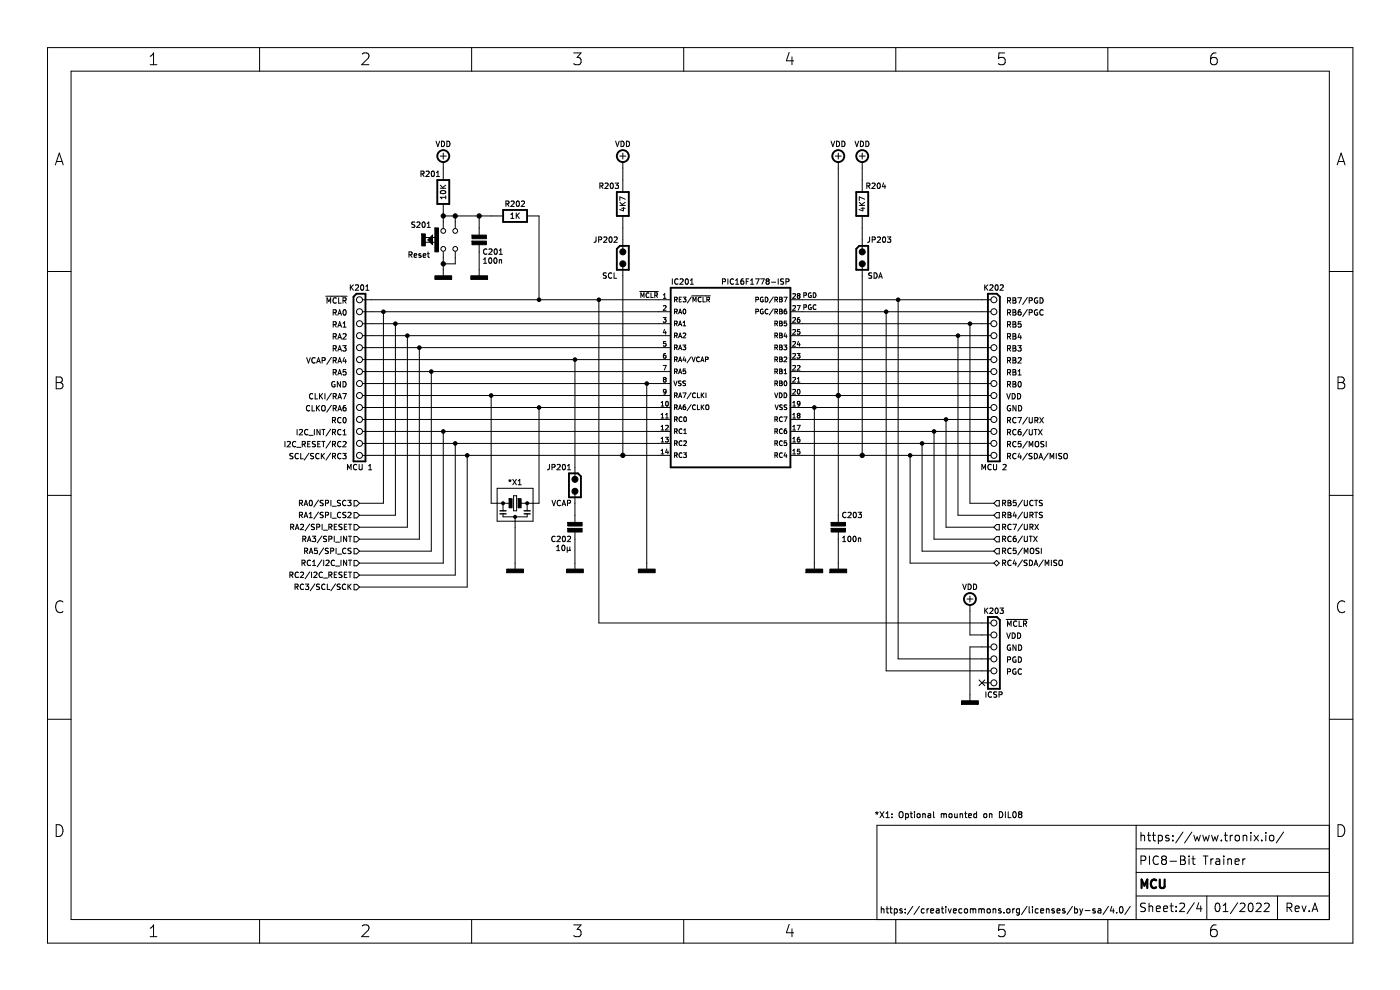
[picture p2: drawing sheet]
<svg xmlns="http://www.w3.org/2000/svg" width="297mm" height="210mm" viewBox="0 0 297 210" stroke-linecap="round" stroke-linejoin="round" font-family="sans-serif">
<path d="M.1 .1h296.9v209.9h-296.9z" fill-rule="evenodd" fill="#fff" stroke="#fff" stroke-width=".21"/>
<g fill="none" stroke="#000" stroke-width=".21">
<path d="M10.1 10.1h276.9v190h-276.9zM15.1 15.1h266.9v180h-266.9zM31.9 11.9l.7-.7v2.5M31.9 13.7h1.4M55.1 10.1v5M76.8 11.5l.4-.3h.6a.68 .68 0 0 1 .4 1.1l-1.5 1.4h1.6M100.1 10.1v5M121.7 11.2h1.6l-.9 1a.68 .68 0 0 1 .9 .5v.6l-.3 .3-.9 .1-.4-.2M145 10.1v5M167.4 11.1l-.6 1.8h1.6M168 12.1v1.6M190 10.1v5"/>
<path d="M213.1 11.2h-1.2l-.1 1.2 .4-.2 .8 .1 .2 .4-.1 .8-.3 .2h-.6l-.4-.2M235 10.1v5M258 11.2a.99 .99 0 0 0-1.2 1.1v1l.2 .3 .8 .1 .3-.2 .1-.8-.2-.4-.7-.1-.5 .5M11.7 35l.9-2.5 .8 2.5M12 34.3h1.2M89.3 36.9l.6-.1v-.4l-.6-.1v1.1M89.6 36.9l.4 .5M90.4 36.4l.4-.1 .3 .3-.8 .8h.8M91.6 36.4l.2-.1a.61 .61 0 0 1 .4 .6 .61 .61 0 0 1-.4 .5l-.3-.4zM92.5 29.9l.4 1.2 .4-1.2M92.6 37.4h.6M92.6 36.6l.3-.3v1.1"/>
<path d="M93.4 33.1h1.3M93.4 39.9h1.2M93.4 39.3l.7 .6M93.7 29.9a.58 .58 0 0 1 .6 .6 .58 .58 0 0 1-.6 .6zM94 32.5v1.2M94 34.4v3.8M94.6 39.3l-.7 .5M94.8 29.9a.58 .58 0 0 1 .7 .6 .58 .58 0 0 1-.7 .6zM127.3 39.4h.5l.1-.5-.6-.1v1.2M127.5 39.4l.4 .6M128.4 38.9l.4-.1 .2 .4-.7 .8h.7M129.6 38.9l.1-.1a.61 .61 0 0 1 .4 .6 .61 .61 0 0 1-.4 .6l-.3-.5z"/>
<path d="M130.5 38.8h.7l-.4 .5 .3 .1v.5l-.1 .1-.5-.1M130.6 29.9l.4 1.2 .4-1.2M131.5 33.1h1.3M131.7 29.9a.58 .58 0 0 1 .7 .6 .58 .58 0 0 1-.7 .6zM132.1 32.5v1.2M132.1 34.4v6.3M132.9 29.9a.58 .58 0 0 1 .7 .6 .58 .58 0 0 1-.7 .6zM176.3 29.9l.4 1.2 .4-1.2M177.2 33.1h1.3M177.5 29.9a.58 .58 0 0 1 .6 .6 .58 .58 0 0 1-.6 .6zM177.8 32.5v1.2M177.8 34.4v76.8"/>
<path d="M178.6 29.9a.58 .58 0 0 1 .7 .6 .58 .58 0 0 1-.7 .6zM181.4 29.9l.4 1.2 .3-1.2M182.3 33.1h1.2M182.5 29.9a.58 .58 0 0 1 .7 .6 .58 .58 0 0 1-.7 .6zM182.9 32.5v1.2M182.9 34.4v6.3M183.7 29.9a.58 .58 0 0 1 .6 .6 .58 .58 0 0 1-.6 .6zM183.9 39.4h.5l.1-.5-.6-.1v1.2M184.2 39.4l.4 .6M185 38.9l.4-.1 .2 .4-.7 .8h.7M186.2 38.9l.2-.1a.61 .61 0 0 1 .4 .6 .61 .61 0 0 1-.4 .6l-.3-.5zM187.5 38.8l-.3 .8h.7"/>
<path d="M187.7 39.2v.8M283.7 35l.8-2.5 .8 2.5M283.9 34.3h1.2M10.1 57.6h5M86.8 54h.5l.1-.5-.6-.1v1.2M87 54l.4 .6M87.9 54.2l.5-.1v-.2l-.4-.1-.1 .2v.5h.5M88 47.1l-.6 .1v.3l.5 .2 .1 .3-.2 .2h-.5M88.4 47.2l.5-.1 .2 .3-.7 .8h.7M89.3 53.9l-.3-.1-.2 .2 .1 .1 .4 .2v.2h-.5M89.6 47.2l.2-.1a.61 .61 0 0 1 .4 .6 .61 .61 0 0 1-.4 .5l-.3-.4zM89.8 54.2l.5-.1v-.2l-.4-.1-.1 .2v.5h.5"/>
<path d="M90.2 50.4h2.1M90.2 51.4h2.1M90.6 48.2h.7M90.6 47.4l.4-.3v1.1M90.7 53.8h.4M90.8 53.4v1l.3 .2M93.5 40.6a.56 .56 0 0 1 .6-.3 .56 .56 0 0 1 .4 .6 .56 .56 0 0 1-.6 .3 .56 .56 0 0 1-.4-.6zM94 43.3v5M94 53.4v5.1M94 45.8h12.7M94.6 41.5v.7M94.6 41.9h-1.2l.3 .3"/>
<path d="M96.6 45.8v2.5M96.6 53.4v2.6h-2.6M101.7 45.8v4.5M101.7 51.5v7M102.6 55l.3-.3v1.2M102.6 55.9h.6M103.3 52.9a.51 .51 0 0 0-.7 .5 .51 .51 0 0 0 .7 .4M103.7 52.9l.5-.1 .2 .3-.7 .8h.7M103.8 54.8l.1-.1a.61 .61 0 0 1 .4 .6 .61 .61 0 0 1-.4 .6l-.2-.5zM104.9 54.8l.1-.1a.61 .61 0 0 1 .4 .6 .61 .61 0 0 1-.4 .6l-.2-.5zM104.9 52.9l.2-.1a.61 .61 0 0 1 .4 .6 .61 .61 0 0 1-.4 .5l-.3-.4zM105.9 53.9h.7"/>
<path d="M105.9 53.1l.3-.3v1.1M105.9 55.1v.8M105.9 55.2l.5-.1v.8M107.3 43.2h.6v-.4l-.6-.2v1.2M107.6 43.2l.4 .6M108.4 46.3h.6M108.4 45.5l.3-.3v1.1M108.4 42.8l.5-.2 .2 .4-.7 .8h.7M109.5 45.2v1.1M109.6 42.8l.2-.2a.61 .61 0 0 1 .4 .6 .61 .61 0 0 1-.4 .6l-.3-.4zM109.7 45.7l.5 .6M110.2 45.2l-.7 .6"/>
<path d="M110.6 42.8l.5-.2 .2 .4-.7 .8h.7M111.8 45.8h2.6v17.8M126.5 50.3l-.1 .9-.4 .2M127 50.9l.5-.1 .1-.4-.6-.1v1.1M128.1 50.4l.4-.1 .3 .3-.8 .8h.8M128.6 57.9h-.4l-.2 .2 .1 .3 .5 .2v.3l-.6 .1M129.3 50.4l.2-.1a.61 .61 0 0 1 .4 .5 .61 .61 0 0 1-.4 .6l-.3-.4zM129.8 58a.51 .51 0 0 0-.7 .5 .51 .51 0 0 0 .7 .4M130.3 57.9v1.1h.5M130.3 50.4l.4-.1 .2 .3-.7 .8h.7M131.5 43.6h1.1M131.5 42.9l.7 .7"/>
<path d="M131.9 44.2h.7M132.1 45.8v7M132.1 56.6v40M132.3 44v.7l-.9-.3M132.6 42.9l-.6 .5M132.6 42.3l-1.1-.5v.7M142.6 59.1v1.2M143.8 59.3a.51 .51 0 0 0-.7 .4 .51 .51 0 0 0 .7 .5M144.3 59.3l.4-.2 .2 .4-.7 .8h.7M145.5 59.3l.1-.2a.61 .61 0 0 1 .4 .6 .61 .61 0 0 1-.4 .6l-.2-.4zM146.5 59.5l.3-.4v1.2M153.3 59.7h.5l.1-.4-.6-.2v1.2"/>
<path d="M154.4 59.1v1.2M155.6 59.3a.51 .51 0 0 0-.7 .4 .51 .51 0 0 0 .7 .5M156.1 59.5l.3-.4v1.2M157.7 59.1l-.3 .1-.2 .2-.1 .7 .3 .2 .4-.1-.1-.6h-.3l-.3 .2M158.3 59.7h.4M158.8 59.1h-.5v1.2M159.2 59.5l.4-.4v1.2M160.3 59.1h.7l-.5 1.2M161.4 59.1h.7l-.5 1.2M162.7 59.6l-.2 .3 .2 .4 .5-.2-.2-.5M162.7 59.6l-.2-.2 .2-.3 .5 .3-.2 .2M162.7 59.6h.3"/>
<path d="M163.7 59.9h.8M165.1 59.1v1.2M166.2 59.2l-.4-.1-.2 .3 .1 .2 .5 .3v.3h-.6M166.7 59.7h.6v-.4l-.6-.2v1.2M182.3 43.6h1.1M182.3 42.9l.6 .7M182.7 44.2h.7M182.9 45.8v7M182.9 56.6v40M183.1 44v.7l-.9-.3M183.4 42.9l-.6 .5M183.4 42.3l-1.1-.5v.7"/>
<path d="M184.5 50.3l-.1 .9-.4 .2M184.9 57.9h-.4l-.2 .2 .1 .3 .5 .2v.3l-.6 .1M185 50.9l.6-.1v-.4l-.6-.1v1.1M185.4 57.9a.58 .58 0 0 1 .7 .6 .58 .58 0 0 1-.7 .5zM186.1 50.4l.5-.1 .2 .3-.7 .8h.7M186.4 59l.4-1.1 .4 1.1M186.5 58.7h.6M187.3 50.4l.2-.1a.61 .61 0 0 1 .4 .5 .61 .61 0 0 1-.4 .6l-.3-.4zM188.3 50.3h.7l-.4 .4 .3 .1v.5l-.1 .1-.5-.1M282 57.6h5M11.9 80h.9a.61 .61 0 0 1 .4 .6 .61 .61 0 0 1-.4 .6 .67 .67 0 0 1 .6 .6 .67 .67 0 0 1-.5 .7h-1zM65.1 75.9l.3 1.1 .4-1.1"/>
<path d="M66.9 76a.51 .51 0 0 0-.8 .4 .51 .51 0 0 0 .8 .5M67.2 77l.4-1.1 .4 1.1M67.3 76.7h.5M68.3 76.5l.6-.1v-.4l-.6-.1v1.1M69.1 62.8h4.5M69.4 64.3v-1.1l.4 .8 .3-.8v1.1M70.3 75.8l-1 1.5M70.7 73.9h.5l.1-.5-.6-.1v1.2M70.7 66.3l.5-.1 .1-.4-.6-.1v1.2M70.7 68.8h.5l.1-.5-.6-.1v1.2M70.7 71.4l.5-.1 .1-.4-.6-.1v1.1M70.7 79l.5-.1 .1-.4-.6-.1v1.1"/>
<path d="M70.7 76.5l.5-.1 .1-.4-.6-.1v1.1M71 79l.3 .5M71 76.5l.3 .5M71 73.9l.3 .6M71 71.4l.3 .5M71 68.8l.3 .6M71 66.3l.3 .6M71.3 63.3a.51 .51 0 0 0-.7 .4 .51 .51 0 0 0 .7 .5M71.7 79.5l.4-1.1 .3 1.1M71.7 77l.4-1.1 .3 1.1M71.7 74.5l.4-1.2 .3 1.2M71.7 71.9l.4-1.1 .3 1.1"/>
<path d="M71.7 69.4l.4-1.2 .3 1.2M71.7 66.9l.4-1.2 .3 1.2M71.8 79.2h.5M71.8 76.7h.5M71.8 74.1h.5M71.8 71.6h.5M71.8 69.1h.5M71.8 66.5h.5M71.8 63.2v1.1h.6M72.7 73.3h.7l-.4 .5 .4 .1v.5l-.2 .1-.5-.1M72.8 70.9l.4-.1 .2 .3-.7 .8h.7M72.8 63.8l.5-.1 .1-.4-.6-.1v1.1"/>
<path d="M72.8 68.6l.3-.4v1.2M72.8 69.4h.6M72.9 65.8l.1-.1a.61 .61 0 0 1 .4 .6 .61 .61 0 0 1-.4 .6l-.2-.5zM73 75.8l-.2 .8h.7M73 63.8l.4 .5M73.3 76.2v.8M73.4 78.4h-.6v.5h.5l.1 .5-.2 .1-.4-.1M74.3 60.4v1.2M74.5 60.9l.5 .7M75 60.4l-.7 .7M75.4 60.5l.5-.1 .2 .3-.7 .9h.7M76.6 60.5l.2-.1a.61 .61 0 0 1 .4 .6 .61 .61 0 0 1-.4 .6l-.3-.5z"/>
<path d="M76.9 63.6h65.4M76.9 66.1h65.4M76.9 68.7h65.4M76.9 71.2h65.4M76.9 73.7h65.4M76.9 76.3h65.4M76.9 78.8h65.4M77.6 61.6h.7M77.6 60.7l.3-.3v1.2M81.3 66.1v40.7h-5M83.9 68.7v40.6h-7.6M86.4 71.2v40.6h-10.1"/>
<path d="M89 73.7v40.7h-12.7M91.5 78.8v38.1h-15.2M122 76.3v24.7M127 63.6v68.5h83.2M135.7 61.8h4M136 63.1v-1l.3 .7 .3-.7v1M137.7 62.2a.44 .44 0 0 0-.7 .4 .44 .44 0 0 0 .7 .4M138.1 62.1v1h.5M138.9 62.6h.5v-.4l-.5-.1v1M139.1 62.6l.4 .5M140.7 67.4h.6l-.3 .3 .3 .1v.5h-.6M140.7 77.5h.6l-.4 1"/>
<path d="M140.7 64.9l.4-.1 .2 .3-.6 .7h.6M140.7 63.3h.6M140.7 62.6l.3-.3v1M141 69.9l-.3 .7h.6M141.2 70.2v.7M141.2 75l-.4 .2-.1 .6 .2 .2 .4-.1-.1-.5h-.3l-.2 .2M141.3 72.4h-.5l-.1 .5h.5l.1 .4h-.6M143.1 73.7h.5v-.4l-.5-.1v1M143.1 68.6h.5v-.4l-.5-.1v1M143.1 78.8l.5-.1v-.3l-.5-.1v1M143.1 76.3l.5-.1v-.4l-.5-.1v1M143.1 63.6l.5-.1v-.4l-.5-.1v1"/>
<path d="M143.1 66.1h.5v-.4l-.5-.1v1M143.1 71.2l.5-.1v-.3l-.5-.1v1M143.3 63.6l.4 .4M143.3 66.1l.4 .5M143.3 68.6l.4 .5M143.3 71.2l.4 .5M143.3 73.7l.4 .5M143.3 76.3l.4 .4M143.3 78.8l.4 .5M144 66.6l.3-1 .3 1M144 69.1l.3-1 .3 1M144 71.7l.3-1 .3 1"/>
<path d="M144 74.2l.3-1 .3 1M144 76.7l.3-1 .3 1M144 79.3l.3-1 .3 1M144.1 66.3h.4M144.1 68.8h.4M144.1 71.4h.4M144.1 73.9h.4M144.1 76.4h.4M144.1 79h.4M144.1 63.5h.3M144.6 63h-.5v1h.5M144.9 73.2h.6l-.4 .4 .3 .1v.4h-.5"/>
<path d="M144.9 63h.6l-.3 .4 .3 .1v.4h-.6M144.9 70.8l.4-.1 .2 .2-.6 .8h.6M144.9 69.1h.6M144.9 68.4l.3-.3v1M145 65.7l.1-.1a.49 .49 0 0 1 .4 .5 .49 .49 0 0 1-.4 .4l-.2-.3zM145.1 75.7l-.2 .7h.6M145.4 76.1v.6M145.4 78.3h-.4l-.1 .4h.5v.5h-.5M146.5 60.3h.6M146.6 75.7l-.8 1.3M146.7 63l-.9 1.3M146.8 62.8h3.9"/>
<path d="M146.8 75.7l.3 1 .4-1M147 64v-1l.3 .8 .4-.8v1M148.4 75.8a.44 .44 0 0 0-.6 .4 .44 .44 0 0 0 .6 .4M148.7 76.7l.3-1 .3 1M148.7 63.1a.44 .44 0 0 0-.6 .4 .44 .44 0 0 0 .6 .4M148.8 76.4h.4M149.1 63v1h.5M149.7 76.3l.4-.1 .1-.4-.5-.1v1M150 63.6l.4-.1 .1-.4-.5-.1v1M150.2 63.6l.3 .4M156.1 60.3h.6M159.2 60.3h.7"/>
<path d="M160.3 63.6l.5-.1 .1-.4-.6-.1v1M160.3 66.1h.5l.1-.4-.6-.1v1M161.9 63.1a.45 .45 0 0 0-.6 .4 .45 .45 0 0 0 .6 .4v-.3h-.2M161.9 65.6a.45 .45 0 0 0-.6 .5 .45 .45 0 0 0 .6 .4v-.4h-.2M162.3 63a.5 .5 0 0 1 .6 .5 .5 .5 0 0 1-.6 .5zM162.9 65.7a.44 .44 0 0 0-.6 .4 .44 .44 0 0 0 .6 .4M164.1 65.5l-.9 1.3M164.1 63l-.9 1.3M164.4 76.3l.5-.1v-.4l-.5-.1v1M164.4 73.7h.5v-.4l-.5-.1v1M164.4 78.8l.5-.1v-.3l-.5-.1v1M164.4 63.6l.5-.1v-.4l-.5-.1v1"/>
<path d="M164.4 68.6h.5v-.4l-.5-.1v1M164.4 71.2l.5-.1v-.3l-.5-.1v1M164.6 78.8l.4 .5M164.6 76.3l.4 .4M164.6 73.7l.4 .5M164.6 71.2l.4 .5M164.6 68.6l.4 .5M164.6 66.1l.4 .5M164.6 63.6l.4 .4M164.9 66.1h-.5M164.9 66v-.4h-.5v1M164.9 66v.1"/>
<path d="M165.4 73.2h.3l.2 .2-.2 .3 .3 .3-.2 .2h-.4zM165.4 63h.3l.2 .2-.2 .3 .3 .3-.2 .2h-.4zM165.4 63.5h.3M165.4 75.7h.3l.2 .2-.2 .3 .3 .3-.2 .2h-.4zM165.4 65.6h.3l.2 .2-.2 .3 .3 .3-.2 .2h-.4zM165.4 70.7h.3l.2 .1-.2 .3 .3 .4-.2 .2h-.4zM165.4 78.3h.3l.2 .2-.2 .2 .3 .4-.2 .2h-.4zM165.4 78.7h.3M165.4 76.2h.3M165.4 73.7h.3M165.4 71.1h.3M165.4 68.6h.3"/>
<path d="M165.4 66.1h.3M165.8 68.5l-.1 .1M165.9 68.5l-.1-.3-.4-.1v1l.5-.1 .1-.2-.3-.2M165.9 68.5h-.1M166.3 63h.7l-.5 1M166.3 73.2h.6l-.3 .4 .3 .1v.4h-.6M166.3 75.8l.4-.1 .2 .3-.6 .7h.6M166.3 79.3h.6M166.3 78.6l.3-.3v1M166.6 70.6l-.3 .7h.7M166.8 65.6l-.4 .2-.1 .6 .2 .2 .4-.1-.1-.5h-.3l-.2 .1M166.8 71v.7"/>
<path d="M166.9 68.1h-.5l-.1 .5 .5-.1 .1 .5h-.6M167.7 63.6h42.5M167.7 66.1h42.5M167.7 68.7h42.5M167.7 71.2h42.5M167.7 73.7h42.5M167.7 76.3h42.5M167.7 78.8h42.5M168.2 62.4l.4-.1 .2 .3-.7 .7h.7M168.2 64.9l.4-.1 .2 .3-.7 .7h.7M168.2 67.5l.4-.1 .2 .2-.7 .8h.7M168.2 70l.4-.1 .2 .3-.7 .7h.7"/>
<path d="M168.2 72.5l.4-.1 .2 .3-.7 .7h.7M168.2 75.1l.4-.1 .2 .3-.7 .7h.7M168.2 77.6l.4-.1 .2 .3-.7 .7h.7M169.1 75h.6l-.3 .4 .3 .1v.4h-.6M169.1 64.8h.7l-.5 1M169.1 77.6l.4-.1 .2 .3-.6 .7h.6M169.3 62.7l-.2 .2 .2 .4 .4-.2-.2-.4M169.3 62.7l-.2-.2 .2-.2 .4 .2-.2 .2M169.3 62.7h.2M169.4 72.4l-.3 .7h.7M169.6 67.4l-.4 .2-.1 .6 .2 .2 .4-.1-.1-.5-.3-.1-.2 .2M169.6 72.8v.6"/>
<path d="M169.7 69.9h-.5l-.1 .5 .5-.1 .1 .5h-.6M170.5 65.2l.5-.1 .1-.4h-.6v1M170.5 62.6h.5l.1-.4-.6-.1v1M172.1 64.7a.45 .45 0 0 0-.6 .5 .45 .45 0 0 0 .6 .4v-.4h-.2M172.1 62.2a.45 .45 0 0 0-.6 .4 .45 .45 0 0 0 .6 .4v-.3h-.2M172.5 62.1a.5 .5 0 0 1 .6 .5 .5 .5 0 0 1-.6 .5zM173.1 64.7a.44 .44 0 0 0-.6 .5 .44 .44 0 0 0 .6 .4M188 66.1v76.2h22.2M190.5 63.6v76.2h19.7M203.2 71.2v38.1h7.6M205.8 68.7v38.1h5M208.9 60.4v1.2"/>
<path d="M209.1 60.9l.5 .7M209.6 60.4l-.7 .7M210 60.5l.4-.1 .3 .3-.8 .9h.8M211.2 60.5l.2-.1a.61 .61 0 0 1 .4 .6 .61 .61 0 0 1-.4 .6l-.3-.5zM212.2 60.5l.4-.1 .2 .3-.7 .9h.7M213.7 66.3l.6-.1v-.4l-.6-.1v1.2M213.7 68.8h.6v-.5l-.6-.1v1.2M213.7 71.4l.6-.1v-.4l-.6-.1v1.1M213.7 73.9h.6v-.5l-.6-.1v1.2M213.7 63.8l.6-.1v-.4l-.6-.1v1.1M213.7 76.5l.6-.1v-.4l-.6-.1v1.1M213.7 79l.6-.1v-.4l-.6-.1v1.1"/>
<path d="M214 71.4l.4 .5M214 79l.4 .5M214 76.5l.4 .5M214 73.9l.4 .6M214 68.8l.4 .6M214 66.3l.4 .6M214 63.8l.4 .5M214.9 73.3h.4l.2 .2-.2 .4 .2 .1v.2l-.2 .3h-.4zM214.9 75.9h.4l.2 .2-.2 .3 .2 .1v.3l-.2 .2h-.4zM214.9 65.7h.4l.2 .2-.2 .3 .2 .2v.2l-.2 .3h-.4zM214.9 71.3h.4M214.9 76.4h.4"/>
<path d="M214.9 78.9h.4M214.9 78.4h.4l.2 .2-.2 .3 .2 .2v.2l-.2 .2h-.4zM214.9 63.2h.4l.2 .2-.2 .3 .2 .1v.3l-.2 .2h-.4zM214.9 68.2h.4l.2 .3-.2 .3 .2 .1v.3l-.2 .2h-.4zM214.9 70.8h.4l.2 .2-.2 .3 .2 .1v.3l-.2 .2h-.4zM214.9 73.9h.4M214.9 68.8h.4M214.9 66.2h.4M214.9 63.7h.4M215.9 73.3h.7l-.3 .5 .3 .1v.5l-.2 .1-.5-.1M215.9 63.2h.8l-.5 1.1M216 79.5h.6"/>
<path d="M216 76l.4-.1 .2 .3-.7 .8h.7M216 78.7l.3-.3v1.1M216.3 70.7l-.3 .8h.7M216.5 65.7l-.3 .1-.2 .2v.6l.2 .3 .4-.2-.1-.5-.3-.1-.2 .3M216.5 71.2v.7M216.6 68.2h-.6v.6l.5-.1 .1 .6-.2 .1-.4-.1M218 63.1l-1 1.5M218 65.6l-1 1.5M218.3 66.3l.6-.1v-.4l-.6-.1v1.2M218.3 63.8l.6-.1v-.4l-.6-.1v1.1M220.1 63.2a.52 .52 0 0 0-.7 .5 .52 .52 0 0 0 .7 .5v-.4h-.2M220.1 65.8a.52 .52 0 0 0-.7 .5 .52 .52 0 0 0 .7 .4v-.3h-.2"/>
<path d="M220.6 63.2a.58 .58 0 0 1 .7 .5 .58 .58 0 0 1-.7 .6zM221.3 65.8a.51 .51 0 0 0-.7 .5 .51 .51 0 0 0 .7 .4M283.9 80h.8a.61 .61 0 0 1 .5 .6 .61 .61 0 0 1-.5 .6 .67 .67 0 0 1 .6 .6 .67 .67 0 0 1-.5 .7h-.9zM11.9 81.2h.9M60.5 93.6v1.2M60.9 93.7l.5-.1 .2 .4-.7 .8h.7M62.1 96.2l-.6 .1v.3l.5 .2 .1 .3-.2 .2h-.4M62.8 93.7a.51 .51 0 0 0-.8 .5 .51 .51 0 0 0 .8 .5M63 94.9h.8M63 91.1v1.1M63.3 96.3a.51 .51 0 0 0-.7 .4 .51 .51 0 0 0 .7 .5M63.5 91.2l.5-.1 .2 .3-.7 .8h.7"/>
<path d="M63.8 96.2v1.1h.5M64.1 94.2h.6v-.5l-.6-.1v1.2M64.4 94.2l.4 .6M65.3 94.2h.4M65.3 91.2a.51 .51 0 0 0-.7 .5 .51 .51 0 0 0 .7 .4M65.5 96.1l-.9 1.5M65.5 92.4h.9M65.7 86.1a.51 .51 0 0 0-.7 .5 .51 .51 0 0 0 .7 .5M65.8 93.6h-.5v1.2h.5M66.2 86v1.2h.5M66.4 83.6a.51 .51 0 0 0-.8 .5 .51 .51 0 0 0 .8 .4M66.5 96.2l-.6 .1v.3l.5 .2 .1 .3-.2 .2h-.4"/>
<path d="M66.7 91.1v1.1M66.9 83.5v1.1h.5M66.9 93.7l-.4-.1-.2 .3 .1 .2 .5 .2v.4h-.6M67.1 86v1.2M67.3 86.5l.5 .7M67.4 94.2h.4M67.7 96.3a.51 .51 0 0 0-.7 .4 .51 .51 0 0 0 .7 .5M67.8 83.5v1.1M67.8 86l-.7 .7M67.9 91.1v1.1l-.7-1.1v1.1M68 93.6h-.6v1.2h.6M68 84l.4 .6"/>
<path d="M68.2 96.2v1.1M68.3 86.2l.2-.2 .4 .2 .1 .6-.2 .3-.3 .1-.2-.2zM68.3 93.6h.6M68.3 91.1h.6M68.3 96.7l.5 .6M68.4 83.5l-.6 .6M68.6 91.1v1.1M68.6 93.6v1.2M68.8 96.2l-.6 .6M68.9 83.5v1.1M70.1 96.1l-.9 1.5M70.1 93.6l-.9 1.5"/>
<path d="M70.1 91l-.9 1.5M70.3 86l-1 1.4M70.3 83.4l-1 1.5M70.5 96.8l.6-.1v-.4l-.6-.1v1.1M70.5 89.2l.6-.1v-.4l-.6-.1v1.1M70.5 91.7l.6-.1v-.4l-.6-.1v1.1M70.5 94.2h.6v-.5l-.6-.1v1.2M70.7 86.6h.5l.1-.5-.6-.1v1.2M70.7 84.1l.5-.1 .1-.4-.6-.1v1.1M70.8 96.8l.4 .5M70.8 94.2l.4 .6M70.8 91.7l.4 .5"/>
<path d="M70.8 89.2l.4 .5M71 86.6l.3 .6M71 84.1l.3 .5M71 81a.52 .52 0 0 0-.6 .5 .52 .52 0 0 0 .7 .5v-.4h-.2M71.7 87.2l.4-1.2 .3 1.2M71.7 84.6l.4-1.1 .3 1.1M71.8 86.8h.5M71.8 84.3h.5M72.2 80.9v1.2l-.6-1.2v1.2M72.3 96.3a.51 .51 0 0 0-.7 .4 .51 .51 0 0 0 .7 .5M72.3 88.7a.51 .51 0 0 0-.7 .4 .51 .51 0 0 0 .7 .5M72.3 91.2a.51 .51 0 0 0-.7 .5 .51 .51 0 0 0 .7 .4"/>
<path d="M72.3 93.7a.51 .51 0 0 0-.7 .5 .51 .51 0 0 0 .7 .5M72.7 96.2h.7l-.4 .4 .4 .1v.5l-.2 .1-.5-.1M72.7 83.5h.8l-.5 1.1M72.8 93.7l.4-.1 .2 .4-.7 .8h.7M72.8 80.9a.58 .58 0 0 1 .6 .6 .58 .58 0 0 1-.6 .6zM72.8 92.2h.6M72.8 91.4l.3-.3v1.1M72.9 88.7l.1-.1a.61 .61 0 0 1 .4 .5 .61 .61 0 0 1-.4 .6l-.2-.4zM73.3 86l-.3 .1-.2 .2v.6l.2 .3 .4-.1-.1-.6h-.3l-.2 .2M73.7 99.7v-1.2l.4 .8 .4-.8v1.2M75.7 98.6a.51 .51 0 0 0-.7 .5 .51 .51 0 0 0 .7 .4M76.2 98.5v.9l.2 .3 .4-.3v-.9"/>
<path d="M76.9 86.4h65.4M76.9 89h65.4M76.9 91.5h65.4M76.9 94.1h65.4M76.9 96.6h65.4M76.9 81.4h65.4M76.9 83.9h65.4M78.2 99.7h.7M78.2 98.8l.3-.3v1.2M94 91.5v28h-17.7M96.6 94.1v27.9h-20.3M99.1 96.6v27.9h-22.8"/>
<path d="M104.2 83.9v22.9h3.8M114.4 86.4v20.4h-3.8M116.6 98.5l-.1 1-.4 .2M117.1 99.1h.5l.1-.5-.6-.1v1.2M118.2 98.6l.4-.1 .3 .3-.8 .9h.8M119.4 98.6l.2-.1a.61 .61 0 0 1 .4 .6 .61 .61 0 0 1-.4 .6l-.3-.5zM120.4 99.7h.6M120.4 98.8l.3-.3v1.2M137.2 81.4v39.3M140.3 93l.2-.2v1M140.3 86.1h.5M140.3 85.4l.2-.3v1"/>
<path d="M140.3 88l.2-.3v1M140.3 90.5l.2-.3v1M140.3 95.6l.2-.3v1M140.3 88.7h.5M140.3 91.2h.5M140.3 93.8h.5M140.3 96.3h.5M140.9 80.5l-.2-.2 .2-.2 .4 .1-.2 .3M140.9 80.5l-.2 .2 .2 .4 .4-.2-.2-.4M140.9 80.5h.2M141.2 92.8h.6l-.4 .3 .3 .1v.5h-.5M141.2 90.3l.4-.1 .2 .3-.6 .7h.6"/>
<path d="M141.2 88.7h.6M141.2 88l.3-.3v1M141.3 85.2l.1-.1a.49 .49 0 0 1 .4 .6 .49 .49 0 0 1-.5 .4l-.1-.3zM141.3 83l-.2 .2h-.3v-.5l.3-.1 .2 .2v.6l-.5 .2M141.4 95.2l-.2 .8h.6M141.7 95.6v.7M143 80.8l.3 1 .3-1M143.1 89l.5-.1v-.4l-.5-.1v1M143.1 91.5l.5-.1v-.3l-.5-.1v1M143.1 94h.5v-.4l-.5-.1v1M143.1 96.6l.5-.1v-.4l-.5-.1v1M143.1 83.9l.5-.1v-.4h-.5v1"/>
<path d="M143.1 86.4h.5v-.4l-.5-.1v1M143.3 86.4l.4 .5M143.3 89l.4 .4M143.3 91.5l.4 .5M143.3 94l.4 .5M143.3 96.6l.4 .4M143.3 83.9l.4 .5M144 86.9l.3-1 .3 1M144 84.4l.3-1 .3 1M144.1 86.6h.4M144.1 84.1h.4M144.5 80.9h-.5a.42 .42 0 0 0 .4 .5v.4h-.5"/>
<path d="M144.7 88.5a.44 .44 0 0 0-.7 .4 .44 .44 0 0 0 .7 .4M144.7 91.1a.44 .44 0 0 0-.7 .4 .44 .44 0 0 0 .7 .4M144.7 93.6a.44 .44 0 0 0-.7 .4 .44 .44 0 0 0 .7 .4M144.7 96.1a.44 .44 0 0 0-.7 .4 .44 .44 0 0 0 .7 .5M144.9 83.4h.6l-.4 1M145 96h.6l-.3 .4 .3 .1v.5h-.6M145.1 93.6l.3-.1 .2 .3-.6 .7h.6M145.1 92h.5M145.1 91.3l.2-.3v1M145.1 88.5l.2-.1a.49 .49 0 0 1 .3 .5 .49 .49 0 0 1-.4 .5l-.1-.4zM145.4 85.9l-.4 .2-.1 .6 .2 .2 .3-.1v-.5h-.3l-.2 .2M145.4 80.9h-.5a.42 .42 0 0 0 .5 .5l-.1 .4h-.4"/>
<path d="M146.6 85.8l-.8 1.3M146.6 83.3l-.8 1.3M147.5 83.4a.44 .44 0 0 0-.6 .5 .44 .44 0 0 0 .6 .4M147.5 86a.44 .44 0 0 0-.6 .4 .44 .44 0 0 0 .6 .4M148 85.9v1h.4M148 83.4v1h.4M148.8 83.4v1M148.8 85.9v1M148.9 86.3l.4 .6M148.9 83.8l.4 .6M149.3 85.9l-.5 .6M149.3 83.4l-.5 .5"/>
<path d="M149.8 86l.2-.1 .3 .1 .1 .6-.2 .2-.4-.1zM149.8 83.4v1M164.3 83.4l.4 1 .3-1M164.4 96.6l.5-.1v-.4l-.5-.1v1M164.4 94h.5v-.4l-.5-.1v1M164.4 81.3h.5v-.4l-.5-.1v1M164.4 89l.5-.1v-.4l-.5-.1v1M164.4 91.5l.5-.1v-.3l-.5-.1v1M164.4 85.9l.4 1 .3-1M164.6 96.6l.4 .4M164.6 94l.4 .5M164.6 91.5l.4 .5"/>
<path d="M164.6 89l.4 .4M164.6 81.3l.4 .5M165.3 83.4a.5 .5 0 0 1 .6 .5 .5 .5 0 0 1-.6 .5zM165.4 80.8h.3l.2 .2-.2 .3 .3 .3-.2 .2h-.4zM165.4 81.3h.3M166 96.1a.44 .44 0 0 0-.7 .4 .44 .44 0 0 0 .7 .5M166 91.1a.44 .44 0 0 0-.7 .4 .44 .44 0 0 0 .7 .4M166 85.9l-.6 .1a.42 .42 0 0 0 .5 .5v.3h-.5M166 88.5a.44 .44 0 0 0-.7 .4 .44 .44 0 0 0 .7 .4M166 93.6a.44 .44 0 0 0-.7 .4 .44 .44 0 0 0 .7 .4M166.3 88.4h.7l-.5 1M166.3 83.4a.5 .5 0 0 1 .6 .5 .5 .5 0 0 1-.6 .5z"/>
<path d="M166.5 80.9l.1-.1a.49 .49 0 0 1 .3 .5 .49 .49 0 0 1-.4 .5l-.2-.4zM166.6 96l-.3 .7h.7M166.8 91l-.4 .2-.1 .6 .2 .2 .4-.1-.1-.5h-.3l-.2 .1M166.8 96.4v.6M166.9 93.5h-.5l-.1 .5 .5-.1 .1 .5h-.6M166.9 85.9l-.5 .1a.42 .42 0 0 0 .5 .5l-.1 .3h-.5M167.7 86.4h42.5M167.7 89h42.5M167.7 91.5h42.5M167.7 94.1h42.5M167.7 96.6h42.5M167.7 81.4h42.5"/>
<path d="M167.7 83.9h42.5M168.2 86.1h.6M168.2 88.7h.6M168.2 91.2h.6M168.2 93.8h.6M168.2 96.3h.6M168.2 85.4l.3-.3v1M168.2 88l.3-.3v1M168.2 90.5l.3-.3v1M168.2 93l.3-.2v1M168.2 95.6l.3-.3v1M168.2 82.7l.4-.1 .2 .3-.7 .7h.7"/>
<path d="M168.2 80.2l.4-.1 .2 .2-.7 .8h.7M169.1 90.2h.7l-.5 1M169.1 81.1h.6M169.1 80.3l.3-.2v1M169.2 82.7l.2-.1a.49 .49 0 0 1 .3 .5 .49 .49 0 0 1-.4 .5l-.2-.4zM169.3 88.1l-.2 .2 .2 .4 .4-.2-.2-.4M169.3 88.1l-.2-.2 .2-.2 .4 .2-.2 .2M169.3 88.1h.2M169.6 92.8l-.4 .2-.1 .6 .2 .2 .4-.1-.1-.5-.3-.1-.2 .2M169.7 95.3h-.5l-.1 .5 .5-.1 .1 .5h-.6M169.7 85.6l-.2 .2-.3-.1v-.5l.3-.1 .2 .2v.6l-.5 .2M172.8 86.4v34.3"/>
<path d="M193.1 96.6v22.9h17.7M195.6 94.1v22.8h15.2M198.2 91.5v22.9h12.6M200.7 89v22.8h10.1M208.3 99.7v-1.2l.4 .8 .4-.8v1.2M210.3 98.6a.51 .51 0 0 0-.7 .5 .51 .51 0 0 0 .7 .4M210.8 98.5v.9l.2 .3 .4-.3v-.9M212.8 98.6l.4-.1 .2 .3-.7 .9h.7M213.6 83.5l.4 1.1 .3-1.1M213.7 94.2h.6v-.5l-.6-.1v1.2M213.7 81.5h.6v-.5l-.6-.1v1.2M213.7 96.8l.6-.1v-.4l-.6-.1v1.1"/>
<path d="M213.7 89.2l.6-.1v-.4l-.6-.1v1.1M213.7 91.7l.6-.1v-.4l-.6-.1v1.1M214 96.8l.4 .5M214 94.2l.4 .6M214 91.7l.4 .5M214 89.2l.4 .5M214 81.5l.4 .6M214.3 86.1a.52 .52 0 0 0-.6 .5 .52 .52 0 0 0 .7 .5v-.4h-.2M214.7 83.5a.58 .58 0 0 1 .7 .6 .58 .58 0 0 1-.7 .5zM214.9 80.9h.4l.2 .3-.2 .3 .2 .1v.3l-.2 .2h-.4zM214.9 81.5h.4M215.5 93.7a.51 .51 0 0 0-.7 .5 .51 .51 0 0 0 .7 .5"/>
<path d="M215.5 88.7a.51 .51 0 0 0-.7 .4 .51 .51 0 0 0 .7 .5M215.5 91.2a.51 .51 0 0 0-.7 .5 .51 .51 0 0 0 .7 .4M215.5 96.3a.51 .51 0 0 0-.7 .4 .51 .51 0 0 0 .7 .5M215.5 86v1.2l-.6-1.2v1.2M215.9 83.5a.58 .58 0 0 1 .6 .6 .58 .58 0 0 1-.6 .5zM215.9 88.6h.8l-.5 1.1M216.1 81l.2-.1a.61 .61 0 0 1 .4 .6 .61 .61 0 0 1-.4 .6l-.3-.5zM216.1 86a.58 .58 0 0 1 .7 .6 .58 .58 0 0 1-.7 .6zM216.3 96.1l-.3 .8h.7M216.5 91.1h-.3l-.2 .3v.6l.2 .2 .4-.1-.1-.5-.3-.1-.2 .3M216.5 96.6v.7M216.6 93.6h-.6v.6l.5-.1 .1 .6-.2 .1-.4-.1"/>
<path d="M218 96.1l-1 1.5M218 93.6l-1 1.5M218 88.5l-1 1.5M218 91l-1 1.5M218.3 91.1v.9l.3 .2 .4-.2v-.9M218.3 88.6v.9l.3 .2 .4-.2v-.9M218.3 94.8v-1.2l.4 .9 .4-.9v1.2M218.9 96.2h-.4l-.2 .2 .1 .3 .5 .2v.3l-.6 .1M219.4 91.1h.6M219.4 96.2a.58 .58 0 0 1 .7 .5 .58 .58 0 0 1-.7 .6zM219.5 89.2l.6-.1v-.4l-.6-.1v1.1M219.6 93.8l.3-.2 .4 .2 .1 .6-.2 .3-.3 .1-.3-.2z"/>
<path d="M219.7 91.1v1.1M219.8 89.2l.4 .5M220.3 91.1l.8 1.1M220.4 97.3l.4-1.1 .4 1.1M220.5 97h.6M220.6 88.6l.7 1.1M221.1 91.1l-.8 1.1M221.3 88.6l-.7 1.1M221.5 93.7h-.6v.4l.4 .2 .2 .3-.3 .2-.4-.1M221.9 93.6v1.2M222.4 96.1l-1 1.5M222.8 97.3v-1.1l.4 .8 .3-.8v1.1"/>
<path d="M224.1 96.2v1.1M225.2 96.2l-.6 .1v.3l.5 .2 .1 .3-.2 .2h-.4M225.7 96.3l.2-.1 .5 .1v.6l-.1 .4h-.4l-.2-.1zM283.9 81.2h.8M10.1 105.1h5M61.7 111.8h.5l.1-.5-.6-.1v1.2M61.9 111.8l.4 .6M62.6 112.4l.4-1.2 .4 1.2M62.8 112h.5M63.5 106.7h.6v-.5l-.6-.1v1.2M63.5 109.3l.6-.1v-.4l-.6-.1v1.1M63.7 111.3l.5-.1 .2 .3-.7 .9h.7"/>
<path d="M63.8 106.7l.4 .6M63.8 109.3l.4 .5M64.1 119.4h.5l.1-.5-.6-.1v1.2M64.2 114.3h.6v-.4l-.6-.2v1.2M64.3 119.4l.4 .6M64.5 107.3l.4-1.2 .4 1.2M64.5 109.8l.4-1.1 .4 1.1M64.5 114.3l.4 .6M64.6 106.9h.6M64.6 109.5h.6M64.6 116.9l.6-.1v-.4l-.6-.1v1.1M64.9 116.9l.4 .5"/>
<path d="M65.2 114.9l.4-1.2 .4 1.2M65.3 114.6h.6M65.6 109.8h.7M65.6 109l.3-.3v1.1M65.6 117.4l.4-1.1 .4 1.1M65.7 106.2l.2-.1a.61 .61 0 0 1 .4 .6 .61 .61 0 0 1-.4 .6l-.3-.5zM65.7 117.1h.6M65.7 111.1l-1 1.5M65.9 118.9a.51 .51 0 0 0-.7 .5 .51 .51 0 0 0 .7 .5M66.3 113.7h.7l-.4 .5 .3 .1v.5l-.1 .1-.5-.1M66.3 119.1l.3-.3v1.2M66.3 120h.7"/>
<path d="M66.7 111.3h-.6v.3l.5 .3 .1 .2-.2 .3-.5-.1M67.2 111.8h.5l.1-.5-.6-.1v1.2M67.3 116.3h-.5l-.1 .5h.5l.1 .5-.2 .1-.4-.1M67.6 106.1l-1 1.4M67.6 108.6l-1 1.5M68.3 113.7l-1 1.5M68.3 118.8l-1 1.4M68.3 111.2v1.2M68.6 106.2l-.5-.1-.2 .2 .1 .3 .5 .2v.4h-.6M68.6 108.7h-.5l-.2 .2 .1 .3 .5 .2v.3l-.6 .1M68.6 112.5h.9M68.7 116.2l-1 1.5"/>
<path d="M68.7 118.8v1.2M69.1 106.7h.5l.1-.5-.6-.1v1.2M69.1 109.3l.5-.1 .1-.4-.6-.1v1.1M69.2 118.9l.4-.1 .2 .3-.7 .9h.7M69.3 113.8l-.6 .1v.3l.5 .2 .1 .3-.2 .2-.5-.1M69.7 116.3l-.6 .1v.3l.4 .2 .2 .3-.3 .2h-.4M69.8 114.3h.5l.1-.4-.6-.2v1.2M69.8 111.8h.5l.1-.5-.6-.1v1.2M70 111.8l.4 .6M70.1 116.9l.6-.1v-.4l-.6-.1v1.1M70.2 106.1v1.2M70.2 108.7v1.1"/>
<path d="M70.5 107.4h.9M70.5 109.9h.9M70.9 113.7v1.2M70.9 111.8h.4M71 118.9a.51 .51 0 0 0-.8 .5 .51 .51 0 0 0 .8 .5M71.2 115h.9M71.3 116.3v1.1M71.5 111.2h-.6v1.2h.6M71.6 117.5h.8M72.2 106.2h-.6v.4l.5 .2 .1 .3-.2 .2-.4-.1M72.3 108.8a.51 .51 0 0 0-.7 .4 .51 .51 0 0 0 .7 .5M72.3 113.7v1.2"/>
<path d="M72.3 118.8v1.2M72.6 111.3l-.5-.1-.2 .2 .1 .3 .5 .2v.3l-.6 .1M73 111.8h.4M73.4 106.2a.51 .51 0 0 0-.7 .5 .51 .51 0 0 0 .7 .5M73.4 108.7l-.6 .1v.3l.5 .2 .1 .3-.2 .2h-.5M73.4 116.4a.51 .51 0 0 0-.7 .5 .51 .51 0 0 0 .7 .4M73.5 113.7v1.2l-.6-1.2v1.2M73.5 118.8v1.2l-.6-1.2v1.2M73.6 111.2h-.6v1.2h.6M73.8 106.1h.7l-.4 .5 .3 .1v.5l-.1 .1-.5-.1M73.8 108.8l.5-.1 .2 .3-.7 .8h.7M73.9 113.7h.7"/>
<path d="M73.9 118.8h.7M73.9 111.2h.7M74.3 111.2v1.2M74.3 113.7v1.2M74.3 118.8v1.2M74.5 116.3l-.6 .1v.3l.5 .2 .1 .3-.2 .2h-.5M75.1 106.2h.6l.6 .6-.6 .5h-.6zM75.1 108.7h.6l.6 .6-.6 .6h-.6zM75.1 111.3h.6l.6 .5-.6 .6h-.6zM75.1 113.8h.6l.6 .6-.6 .5h-.6zM75.1 116.3h.6l.6 .6-.6 .6h-.6zM75.1 118.9h.6l.6 .6-.6 .5h-.6z"/>
<path d="M105.5 103.6h7.6v7h-7.6zM106.7 106.8v1.6M106.7 109v.6h5.1v-.6M107.9 101.8l.3 .2M108.2 101.7v.3M108.2 102l-.2 .2M108.2 102l.1 .2M108.5 101.8l-.3 .2M108.8 101.7l.7 1.1M109 105.2h.6v3.2h-.6zM109.3 109.6v11.1M109.5 101.7l-.7 1.1"/>
<path d="M109.9 102.8h.7M109.9 102l.4-.3v1.1M111.8 106.8v1.6M117.1 106.1l.4 1.2 .4-1.2M117.8 113.9a.51 .51 0 0 0-.8 .4 .51 .51 0 0 0 .8 .5M118.1 116.8h.6M118.1 116l.3-.4v1.2M118.2 113.9l.4-.2 .3 .4-.8 .8h.8M118.9 106.2a.51 .51 0 0 0-.7 .5 .51 .51 0 0 0 .7 .5M119.2 107.3l.4-1.2 .4 1.2M119.3 115.8l.2-.2a.61 .61 0 0 1 .4 .6 .61 .61 0 0 1-.4 .6l-.3-.4zM119.3 106.9h.6"/>
<path d="M119.4 113.9l.2-.2a.61 .61 0 0 1 .4 .6 .61 .61 0 0 1-.4 .6l-.3-.4zM120.3 116.6l.2 .2 .4-.2M120.3 116v1.2M120.4 113.9l.4-.2 .2 .4-.7 .8h.7M120.4 106.7h.5l.1-.5-.6-.1v1.2M120.9 116.6l.1 .2M120.9 116v.6M122 104.8v6.4M122 112.5v8.2M177.8 112.5v8.2M178.8 114.9h.6M178.8 114.1l.3-.4v1.2"/>
<path d="M179.5 108.8a.51 .51 0 0 0-.7 .4 .51 .51 0 0 0 .7 .5M179.9 108.8l.4-.1 .3 .3-.7 .8h.7M180 113.9l.1-.2a.61 .61 0 0 1 .4 .6 .61 .61 0 0 1-.4 .6l-.2-.4zM181.1 113.9l.1-.2a.61 .61 0 0 1 .4 .6 .61 .61 0 0 1-.4 .6l-.2-.4zM181.1 108.8l.2-.1a.61 .61 0 0 1 .4 .5 .61 .61 0 0 1-.4 .6l-.3-.4zM182 108.7h.8l-.4 .4 .3 .1v.5l-.2 .1-.5-.1M182.1 114.1v.8M182.1 114.2h.4l.1 .7M210.8 106.8l.6-.6h.6v1.1h-.6zM210.8 109.3l.6-.6h.6v1.2h-.6zM210.8 114.4l.6-.6h.6v1.1h-.6zM210.8 116.9l.6-.6h.6v1.2h-.6z"/>
<path d="M211.4 118.9l.6 .6-.6 .5-.6-.5zM211.4 111.3h.6v1.1h-.6l-.6-.6zM212.7 106.7h.5l.1-.5-.6-.1v1.2M212.7 109.3l.5-.1 .1-.4-.6-.1v1.1M212.7 114.3h.5l.1-.4-.6-.2v1.2M212.7 116.9l.5-.1 .1-.4-.6-.1v1.1M212.7 111.8h.5l.1-.5-.6-.1v1.2M212.7 119.4h.5l.1-.5-.6-.1v1.2M213 119.4l.3 .6M213 106.7l.3 .6M213 109.3l.3 .5M213 111.8l.3 .6"/>
<path d="M213 114.3l.3 .6M213 116.9l.3 .5M213.8 106.1h.4l.2 .2-.2 .4 .2 .1 .1 .3-.2 .2h-.5zM213.8 108.7h.4l.2 .2-.2 .3 .2 .1 .1 .3-.2 .2h-.5zM213.8 106.7h.4M213.8 109.2h.4M214.5 111.3a.51 .51 0 0 0-.7 .5 .51 .51 0 0 0 .7 .4M214.5 113.9a.51 .51 0 0 0-.7 .4 .51 .51 0 0 0 .7 .5M214.5 118.9a.51 .51 0 0 0-.7 .5 .51 .51 0 0 0 .7 .5M214.5 116.4a.51 .51 0 0 0-.7 .5 .51 .51 0 0 0 .7 .4M214.9 111.2h.7l-.4 1.2M215.2 118.8l-.3 .8h.7"/>
<path d="M215.2 108.6l-.3 .8h.7M215.5 113.7l-.3 .1-.2 .2-.1 .7 .3 .2 .3-.1v-.6h-.3l-.3 .2M215.5 109v.8M215.5 119.2v.8M215.5 106.1h-.5l-.1 .6 .6-.1v.6l-.1 .1-.5-.1M215.5 116.3h-.5l-.1 .5h.6v.5l-.1 .1-.5-.1M216.9 118.8l-1 1.4M216.9 106.1l-1 1.4M216.9 108.6l-1 1.5M216.9 111.1l-1 1.5M216.9 113.7l-1 1.5M216.9 116.2l-1 1.5"/>
<path d="M217.3 106.1v1l.2 .2 .4-.2v-1M217.3 108.7v.9l.2 .2 .4-.2v-.9M217.3 113.7v1l.2 .2 .4-.2v-1M217.3 111.2v.9l.2 .3 .4-.3v-.9M217.3 117.4v-1.1l.4 .8 .4-.8v1.1M217.9 118.9l-.4-.1-.3 .2 .1 .3 .5 .2v.4h-.6M218.3 113.7h.7M218.4 118.8a.58 .58 0 0 1 .6 .6 .58 .58 0 0 1-.6 .6zM218.5 111.8h.5l.1-.5-.6-.1v1.2M218.5 109.3l.5-.1 .1-.4-.6-.1v1.1M218.6 116.4l.2-.1 .5 .1v.6l-.1 .4h-.4l-.2-.1zM218.7 113.7v1.2"/>
<path d="M218.8 109.3l.4 .5M218.8 111.8l.4 .6M219.2 106.2a.51 .51 0 0 0-.8 .5 .51 .51 0 0 0 .8 .5M219.3 113.7l.7 1.2M219.4 120l.4-1.2 .3 1.2M219.5 106.1h.6M219.5 108.7h.6M219.5 119.6h.5M219.5 111.2l.8 1.2M219.8 106.1v1.2M219.8 108.7v1.1M220 113.7l-.7 1.2"/>
<path d="M220.3 111.2l-.8 1.2M220.4 116.3l-.6 .1v.3l.5 .2 .1 .3-.2 .2h-.4M220.9 116.3v1.1M221.1 106.2h-.6v.4l.5 .2 .1 .3-.2 .2-.4-.1M221.1 108.7l-.6 .1v.3l.5 .2 .1 .3-.2 .2h-.4M221.3 118.8l-.9 1.4M221.7 120v-1.2l.4 .8 .4-.8v1.2M223 118.8v1.2M224.2 118.9l-.4-.1-.3 .2 .1 .3 .5 .2v.4h-.6M224.7 119l.2-.2 .4 .2 .1 .6-.2 .3-.3 .1-.2-.2zM282 105.1h5M13.4 127.7a1 1 0 0 0-1.3 0 1 1 0 0 0-.3 1.2 .94 .94 0 0 0 .5 .9 .94 .94 0 0 0 1.1-.1"/>
<path d="M61.5 122l.5-.1 .1-.4-.6-.1v1.1M61.8 122l.4 .5M62.6 124.5l.5-.1 .1-.4-.6-.1v1.1M62.9 124.5l.3 .5M63.3 121.5a.51 .51 0 0 0-.7 .4 .51 .51 0 0 0 .7 .5M63.7 121.5l.5-.1 .2 .3-.7 .8h.7M64.4 124a.51 .51 0 0 0-.7 .5 .51 .51 0 0 0 .7 .4M64.8 123.9h.7l-.4 .4 .3 .1v.5l-.1 .1-.5-.1M65.7 121.3l-1 1.5M66.1 121.4v1.1M66.6 121.5l.4-.1 .2 .3-.7 .8h.7M66.8 123.8l-1 1.5"/>
<path d="M67.8 124h-.6v.3l.5 .3 .1 .2-.2 .2h-.5M68.4 121.5a.51 .51 0 0 0-.7 .4 .51 .51 0 0 0 .7 .5M68.6 122.6h.9M68.9 124a.51 .51 0 0 0-.7 .5 .51 .51 0 0 0 .7 .4M69.4 123.9v1.1h.6M69.8 122l.5-.1 .1-.4-.6-.1v1.1M70 122l.4 .5M70.9 121.9h.4M71.2 120.1h.9M71.2 123.8l-1 1.5M71.5 121.4h-.6v1.1h.6M72.2 124h-.6v.3l.5 .3 .1 .2-.2 .2h-.5"/>
<path d="M72.6 121.4h-.5l-.2 .2 .1 .3 .5 .2v.3l-.6 .1M73 121.9h.4M73.3 124a.51 .51 0 0 0-.7 .5 .51 .51 0 0 0 .7 .4M73.6 121.4h-.6v1.1h.6M73.8 123.9v1.1M73.9 121.4h.7M74 124.4l.5 .6M74.3 121.4v1.1M74.5 123.9l-.7 .7M75.1 121.4h.6l.6 .6-.6 .6h-.6zM75.1 124h.6l.6 .5-.6 .6h-.6zM204.2 123.9l.4 1.1 .4-1.1"/>
<path d="M205.1 127.1h1.3M205.4 123.9a.58 .58 0 0 1 .6 .6 .58 .58 0 0 1-.6 .5zM205.8 126.4v1.3M205.8 128.3v6.4h4.4M206.5 123.9a.58 .58 0 0 1 .7 .6 .58 .58 0 0 1-.7 .5zM208.9 129v1.1M209.1 129.5l.5 .6M209.6 129l-.7 .6M210 129.1l.4-.1 .3 .3-.8 .8h.8M210.2 137.2h-4.4v11.5M211.2 129.1l.2-.1a.61 .61 0 0 1 .4 .6 .61 .61 0 0 1-.4 .5l-.3-.4zM212.1 129h.7l-.3 .4 .3 .1v.5l-.2 .1-.5-.1"/>
<path d="M213.5 131.4h4.5M213.6 134.3l.4 1.1 .3-1.1M213.7 139.9h.6v-.4l-.6-.2v1.2M213.7 132.9v-1.2l.4 .8 .4-.8v1.2M214.3 136.9a.52 .52 0 0 0-.6 .5 .52 .52 0 0 0 .7 .4v-.3h-.2M214.7 134.3a.58 .58 0 0 1 .7 .5 .58 .58 0 0 1-.7 .6zM215.5 139.4a.52 .52 0 0 0-.7 .5 .52 .52 0 0 0 .7 .5v-.4h-.2M215.5 136.8v1.2l-.6-1.2v1.2M215.7 131.8a.51 .51 0 0 0-.7 .5 .51 .51 0 0 0 .7 .5M215.9 134.3a.58 .58 0 0 1 .6 .5 .58 .58 0 0 1-.6 .6zM216 139.3a.58 .58 0 0 1 .7 .6 .58 .58 0 0 1-.7 .6zM216.1 136.8a.58 .58 0 0 1 .7 .6 .58 .58 0 0 1-.7 .6z"/>
<path d="M216.2 131.7v1.2h.5M217.1 132.3h.6v-.5l-.6-.1v1.2M217.4 132.3l.4 .6M285.3 127.7a1 1 0 0 0-1.3 0 1 1 0 0 0-.3 1.2 .94 .94 0 0 0 .5 .9 .94 .94 0 0 0 1.1-.1M10.1 152.6h5M207.7 144.2l1.2 1.3M208.3 144.8h1.9M208.9 144.2l-1.2 1.3M209.1 146.8v1.1M210.4 146.9a.51 .51 0 0 0-.8 .4 .51 .51 0 0 0 .8 .5M211.4 146.8h-.4l-.2 .2 .1 .2 .5 .3v.3h-.6M211.9 147.4l.6-.1v-.4l-.6-.1v1.1"/>
<path d="M213.7 142.5l.6-.1v-.4l-.6-.1v1.1M215.5 141.9a.52 .52 0 0 0-.7 .6 .52 .52 0 0 0 .7 .4v-.4h-.2M216.7 142a.51 .51 0 0 0-.7 .5 .51 .51 0 0 0 .7 .4M282 152.6h5M11.9 174.9a1.32 1.32 0 0 1 1.4 .8 1.32 1.32 0 0 1-.4 1.6l-1 .1zM185.7 172.4l.3 .1M186 172.2v.3M186 172.5l-.2 .2M186 172.5l.2 .2M186.3 172.4l-.3 .1M186.7 172.2l.8 1.2M187.5 172.2l-.8 1.2"/>
<path d="M188 173.4h.7M188 172.5l.3-.3v1.2M189.2 173.3v.1M189.2 172.7v.1M190.8 172.4l.2-.2a.43 .43 0 0 1 .6 .4v.4a.42 .42 0 0 1-.4 .5 .42 .42 0 0 1-.5-.5zM192.1 172.7l.4-.1 .2 .2-.1 .6h-.5M192.1 172.6v1.3M193.1 172.6h.5M193.3 172.2v1.1l.3 .1M194 172.2v.1M194 172.6v.8M194.6 172.7l.2-.1 .3 .1v.7l-.5-.1z"/>
<path d="M195.8 172.7h.4l.1 .7M195.8 172.6v.8M196.9 172.7h.5v.7M197.4 172.9l-.6 .2 .2 .3h.4M198 172.2v1.1l.2 .1M199.7 172.7l.3-.1 .2 .2M199.7 172.6v.8M200.2 172.8l.2-.2 .3 .1 .1 .7M200.2 172.8v.6M201.4 172.7l.2-.1 .3 .1v.7l-.5-.1zM202.5 172.6l.1 .8 .5-.1M203.1 172.6v.8"/>
<path d="M203.7 172.7h.5v.7M203.7 172.6v.8M204.6 172.6h.5M204.8 172.2v1.1l.3 .1M205.5 173l.6-.1-.1-.2-.3-.1-.2 .2v.6h.5M207.2 172.7l-.4-.1-.2 .2 .1 .6h.5M207.2 172.2v1.2M208.7 172.7l.2-.1 .4 .1-.1 .7-.5-.1zM209.9 172.7h.5v.7M209.9 172.6v.8M212 172.2a.64 .64 0 0 1 .7 .6 .64 .64 0 0 1-.7 .6zM213.3 172.2v1.2"/>
<path d="M213.9 172.2v1.2h.6M215 172.2h.2a.68 .68 0 0 1 .4 .6 .68 .68 0 0 1-.4 .6 .84 .84 0 0 1-.2-1.2zM216.3 172.7l-.2-.2 .2-.3h.4l.1 .2-.3 .3M216.3 172.7l-.2 .3v.2l.2 .2h.4l.1-.2-.1-.4-.2-.1M216.3 172.7h.2M241 175.1v20M242 176.6v1.8M242 177.3l.3-.1 .4 .1 .1 1.1M243.4 177.2h.7M243.7 176.6v1.5l.4 .3M244.4 177.2h.7M244.7 176.6v1.5l.4 .3"/>
<path d="M245.7 177.3l.5-.1 .4 .3v.5l-.2 .3h-.7M245.7 177.2v1.8M248 177.3l-.5-.1-.2 .2 .1 .3 .6 .2v.4h-.7M248.8 178.2v.2M248.8 177.3v.1M251 176.5l-1.6 2.3M252.8 176.5l-1.5 2.3M253.3 177.2l.3 1.2 .4-.9 .3 .9 .3-1.2M255.2 177.2l.3 1.2 .3-.9 .4 .9 .3-1.2M257 177.2l.4 1.2 .3-.9 .4 .9 .3-1.2M259.1 178.2v.2M259.7 177.2h.7"/>
<path d="M260 176.6v1.5l.4 .3M261 177.2v1.2M261.5 177.2l-.3 .1-.2 .2M262.1 177.3l.3-.1 .5 .1 .1 .7-.2 .3-.4 .1-.3-.2zM263.7 177.3l.3-.1 .4 .1 .1 1.1M263.7 177.2v1.2M265.4 176.6v.1M265.4 177.2v1.2M266 177.2l1 1.2M267 177.2l-1 1.2M267.7 178.2v.2M268.5 176.6v.1"/>
<path d="M268.5 177.2v1.2M269.4 177.3l.2-.1 .6 .1v.7l-.1 .3-.5 .1-.2-.2zM272.3 176.5l-1.5 2.3M282 175.1h-96v20M283.9 174.9a1.32 1.32 0 0 1 1.4 .8 1.32 1.32 0 0 1-.5 1.6l-.9 .1zM31.9 198.7h1.4M31.9 196.9l.7-.7v2.5M55.1 195.1v5M76.8 196.4l.4-.2h.6a.68 .68 0 0 1 .4 1.1l-1.5 1.4h1.6M100.1 195.1v5M121.7 196.2h1.6l-.9 .9a.68 .68 0 0 1 .9 .5v.6l-.3 .4-.9 .1-.4-.2M145 195.1v5"/>
<path d="M167.4 196.1l-.6 1.8h1.6M168 197v1.7M187 192.3v1.4M187 192.9l.5-.1v.9M188 192.8h.5M188.2 192.3v1.2l.3 .2M188.8 192.8h.5M188.9 192.3v1.2l.4 .2M189.7 192.8h.4l.3 .2-.2 .6h-.5M189.7 192.8v1.3M190 195.1v5M191.4 192.8h-.3l-.2 .2v.2l.5 .1v.3h-.5"/>
<path d="M192 193.5v.2M192 192.8v.2M193.6 192.3l-1.1 1.7M195.1 192.3l-1.2 1.7M196.1 192.8h-.4l-.3 .2 .2 .6h.5M196.7 192.8v.9M197 192.8l-.3 .2M197.4 193.2l.7-.1-.1-.3h-.4l-.2 .2 .1 .6h.5M198.7 192.8h.5v.9M199.2 193.1l-.4 .1-.2 .1 .2 .4 .4-.1M199.7 192.8h.5M199.9 192.3v1.2l.3 .2"/>
<path d="M200.6 192.3v.1M200.6 192.8v.9M201.2 192.8l.3 .9 .3-.9M202.3 193.2l.6-.1-.1-.3h-.4l-.1 .2v.6h.5M204.1 192.8h-.4l-.3 .2 .1 .6h.6M204.6 192.9l.2-.1 .4 .1 .1 .5-.2 .2-.5-.1zM205.9 192.9l.3-.1 .2 .2M205.9 192.8v.9M206.4 193l.2-.2h.3l.1 .9M206.4 193v.7M207.7 192.9l.3-.1 .2 .2M207.7 192.8v.9"/>
<path d="M208.2 193l.2-.2h.3l.1 .9M208.2 193v.7M209.5 192.9l.1-.1 .4 .1 .1 .5-.1 .2-.5-.1zM210.7 192.9l.5-.1 .1 .9M210.7 192.8v.9M212.3 192.8h-.3l-.2 .2 .1 .2 .4 .1v.3h-.5M213 193.5v.2M213.1 196.2h-1.2l-.1 1.2 .4-.3 .8 .2 .2 .3-.1 .9-.3 .2h-.6l-.4-.2M213.6 192.9l.2-.1 .4 .1 .1 .5-.2 .2-.5-.1zM214.8 192.8v.9M215.2 192.8l-.4 .2M216.3 192.8h-.4l-.3 .2 .1 .6h.6"/>
<path d="M216.3 192.8v1.1l-.3 .2h-.3M217.9 192.3l-1.2 1.7M218.3 192.3v1.2l.2 .2M219 192.3v.1M219 192.8v.9M220.2 192.8h-.3l-.3 .2 .1 .6h.5M220.8 193.2l.6-.1-.1-.3h-.3l-.2 .2v.6h.5M222 192.9l.5-.1 .1 .9M222 192.8v.9M223.7 192.8h-.4l-.2 .2 .1 .2 .5 .1v.3h-.6M224.2 193.2l.7-.1-.1-.3h-.4l-.2 .2 .1 .6h.5M225.9 192.8h-.3l-.2 .2 .1 .2 .4 .1v.3h-.5"/>
<path d="M227.5 192.3l-1.1 1.7M228 192.8h.3l.3 .2-.1 .6h-.5M228 192.3v1.4M229.1 192.8l.3 .9M229.4 193.7l-.3 .4M229.7 192.8l-.3 .9M230.2 193.2h1M232.3 192.8h-.3l-.2 .2 .1 .2 .4 .1v.3h-.5M233 192.8h.5l.1 .9M233.6 193.1l-.5 .1-.2 .1 .2 .4 .5-.1M235 195.1v5M235.2 192.3l-1.2 1.7"/>
<path d="M235.9 192.3l-.4 .9h.9M236.2 192.8v.9M236.9 193.5v.2M237.6 192.4l.2-.1a.72 .72 0 0 1 .5 .7 .72 .72 0 0 1-.5 .7l-.3-.5zM239.8 192.3l-1.2 1.7M241 190.1h41M241 185.1h41M241 180.1h41M242 182.5l.9-.1 .2-.2-.1-.5-.3-.1h-.7v1.8M243 191.7l-.7-.1-.3 .1v.6l.8 .3 .2 .4-.4 .4-.6-.1M243.8 192.3l.2-.1 .4 .1 .1 1.1M243.8 191.6v1.8"/>
<path d="M243.8 181.6v1.8M245.3 192.8l.9-.2-.1-.3-.5-.1-.3 .2 .1 .9h.7M245.7 181.7a.72 .72 0 0 0-.9 0 .72 .72 0 0 0-.2 .9 .67 .67 0 0 0 .4 .7 .67 .67 0 0 0 .7-.1M246.8 182.3l-.4-.3 .4-.4h.3l.3 .3-.3 .4M246.8 182.3l-.4 .4v.3l.4 .4h.3l.3-.4v-.3l-.3-.4M246.8 182.3h.3M246.8 192.8l.9-.2-.1-.3-.5-.1-.3 .2 .1 .9h.7M248.2 182.7h1.4M248.2 192.2h.7M248.5 191.6v1.5l.4 .3M249.5 192.3v.1M249.5 193.2v.2"/>
<path d="M250.3 191.7l.7-.1 .2 .1 .1 .4-1.1 1.3h1.1M250.4 181.6h.6l.3 .1 .1 .4-.4 .3a.48 .48 0 0 1 .5 .5 .48 .48 0 0 1-.4 .5h-.7zM250.4 182.4h.6M252.2 181.6v.1M252.2 182.2v1.2M252.8 182.2h.7M253.1 181.6v1.5l.4 .3M253.4 191.5l-1.6 2.3M254.3 191.5l-.4 1.3h1.1M254.7 192.2v1.2M255.2 181.6h1.1M255.8 181.6v1.8"/>
<path d="M256 190.1v5M256.9 182.2v1.2M257.4 182.2l-.4 .1-.1 .2M257.9 191.7l.3-.1a.98 .98 0 0 1 .7 .7 .98 .98 0 0 1-.4 1l-.1 .1a.97 .97 0 0 1-.5-1.7zM258 182.3h.7l.1 1.1M258 196.2a.99 .99 0 0 0-1.2 1.1v.9l.2 .4 .8 .1 .3-.2 .1-.9-.2-.3-.7-.2-.5 .5M258.8 182.6l-.6 .1a.35 .35 0 0 0-.3 .3 .35 .35 0 0 0 .3 .4l.6-.1M259.5 192.1l.5-.5v1.8M259.5 193.4h1M259.6 181.6v.1M259.6 182.2v1.2M260.5 182.3l.2-.1 .5 .1v1.1"/>
<path d="M260.5 182.2v1.2M262 182.8l.9-.2-.1-.3-.5-.1-.3 .2 .1 .9h.7M262.6 191.5l-1.6 2.3M263.1 191.7l.7-.1 .2 .1 .1 .4-1.1 1.3h1.1M263.6 182.2v1.2M264.2 182.2l-.4 .1-.2 .2M265 191.7l.2-.1a.98 .98 0 0 1 .7 .7 .98 .98 0 0 1-.3 1l-.2 .1a.97 .97 0 0 1-.4-1.7zM266.5 191.7l.7-.1 .3 .1v.4l-1.1 1.3h1.1M268.2 191.7l.7-.1 .3 .1 .1 .4-1.2 1.3h1.2M271 190.1v5M273 192.5l.9-.1 .2-.2-.1-.5-.3-.1h-.7v1.8M273.5 192.5l.6 .9"/>
<path d="M274.8 192.8l.8-.2-.1-.3-.5-.1-.2 .2v.9h.7M276.2 192.2l.4 1.2 .5-1.2M277.8 193.2v.2M278.4 193.4l.6-1.8 .6 1.8M278.5 192.9h.9"/>
<circle cx="94" cy="52.8" r=".51"/>
<circle cx="94" cy="49" r=".51"/>
<circle cx="96.6" cy="52.8" r=".51"/>
<circle cx="96.6" cy="49" r=".51"/>
<circle cx="76.3" cy="66.1" r=".63"/>
<circle cx="76.3" cy="73.7" r=".63"/>
<circle cx="76.3" cy="63.6" r=".63"/>
<circle cx="76.3" cy="78.8" r=".63"/>
<circle cx="76.3" cy="71.2" r=".63"/>
<circle cx="76.3" cy="76.3" r=".63"/>
<circle cx="76.3" cy="68.7" r=".63"/>
<circle cx="210.8" cy="66.1" r=".63"/>
<circle cx="210.8" cy="78.8" r=".63"/>
<circle cx="210.8" cy="73.7" r=".63"/>
<circle cx="210.8" cy="76.3" r=".63"/>
<circle cx="210.8" cy="68.7" r=".63"/>
<circle cx="210.8" cy="71.2" r=".63"/>
<circle cx="210.8" cy="63.6" r=".63"/>
<circle cx="76.3" cy="83.9" r=".63"/>
<circle cx="76.3" cy="86.4" r=".63"/>
<circle cx="76.3" cy="91.5" r=".63"/>
<circle cx="76.3" cy="81.4" r=".63"/>
<circle cx="76.3" cy="94.1" r=".63"/>
<circle cx="76.3" cy="89" r=".63"/>
<circle cx="76.3" cy="96.6" r=".63"/>
<circle cx="210.8" cy="83.9" r=".63"/>
<circle cx="210.8" cy="96.6" r=".63"/>
<circle cx="210.8" cy="86.4" r=".63"/>
<circle cx="210.8" cy="94.1" r=".63"/>
<circle cx="210.8" cy="81.4" r=".63"/>
<circle cx="210.8" cy="89" r=".63"/>
<circle cx="210.8" cy="91.5" r=".63"/>
<circle cx="210.8" cy="134.7" r=".63"/>
<circle cx="210.8" cy="139.8" r=".63"/>
<circle cx="210.8" cy="137.2" r=".63"/>
<circle cx="210.8" cy="132.1" r=".63"/>
<circle cx="210.8" cy="142.3" r=".63"/>
<circle cx="210.8" cy="144.8" r=".63"/>
</g>
<path d="M242.2 188.4v-1.8l.6 1.3 .6-1.3v1.8M245.3 186.7a.72 .72 0 0 0-.9 0 .72 .72 0 0 0-.2 .9 .67 .67 0 0 0 .3 .7 .67 .67 0 0 0 .8-.1M246 186.6v1.4l.4 .4h.3l.4-.4v-1.4" fill="none" stroke="#000" stroke-width=".47"/>
<g fill="none" stroke="#000" stroke-width=".4">
<path d="M92.8 38.2h2.5v5.1h-2.5zM106.7 44.5h5.1v2.6h-5.1zM130.9 40.7h2.5v5.1h-2.5zM131.5 52.2h1.9v5h-2.5v-4.4zM181.6 52.8l.7-.6h1.9v5h-2.6zM181.6 40.7h2.6v5.1h-2.6zM75 63l.6-.7h1.9v35.6h-2.5zM142.3 61h25.4v38.1h-25.4zM209.6 62.3h1.9l.6 .7v34.9h-2.5zM120.7 100.4h1.9l.6 .6v4.5h-2.5zM209.6 130.9h1.9l.6 .6v14.6h-2.5z"/>
<circle cx="94" cy="33.1" r="1.27"/>
<circle cx="132.1" cy="33.1" r="1.27"/>
<circle cx="177.8" cy="33.1" r="1.27"/>
<circle cx="182.9" cy="33.1" r="1.27"/>
<circle cx="205.8" cy="127.1" r="1.27"/>
</g>
<g fill="#000" stroke="#000" stroke-width=".21">
<path d="M91.8 49.9v2l-1.1-1z"/>
<path d="M89.5 49.6h.7v2.6h-.7z" fill-rule="evenodd"/>
<path d="M92.3 48.3h.7v5.1h-.7z" fill-rule="evenodd"/>
<path d="M92.3 58.5h3.5v.8h-3.5z" fill-rule="evenodd"/>
<path d="M100.1 51.1h3.1v.8h-3.1z" fill-rule="evenodd"/>
<path d="M100.1 49.9h3.1v.7h-3.1z" fill-rule="evenodd"/>
<path d="M99.9 58.5h3.5v.8h-3.5z" fill-rule="evenodd"/>
<path d="M108 105.8h.6v1.9h-.6z" fill-rule="evenodd"/>
<path d="M109.9 105.8h.7v1.9h-.7z" fill-rule="evenodd"/>
<path d="M120.4 112.1h3.1v.7h-3.1z" fill-rule="evenodd"/>
<path d="M120.4 110.8h3.1v.8h-3.1z" fill-rule="evenodd"/>
<path d="M176.3 112.1h3.1v.7h-3.1z" fill-rule="evenodd"/>
<path d="M176.3 110.8h3.1v.8h-3.1z" fill-rule="evenodd"/>
<path d="M107.5 120.7h3.6v.8h-3.6z" fill-rule="evenodd"/>
<path d="M120.2 120.7h3.5v.8h-3.5z" fill-rule="evenodd"/>
<path d="M135.4 120.7h3.6v.8h-3.6z" fill-rule="evenodd"/>
<path d="M171 120.7h3.5v.8h-3.5z" fill-rule="evenodd"/>
<path d="M176.1 120.7h3.5v.8h-3.5z" fill-rule="evenodd"/>
<path d="M204 148.7h3.5v.7h-3.5z" fill-rule="evenodd"/>
<circle cx="94" cy="56" r=".46"/>
<circle cx="94" cy="45.8" r=".46"/>
<circle cx="96.6" cy="45.8" r=".46"/>
<circle cx="101.7" cy="45.8" r=".46"/>
<circle cx="132.1" cy="56" r=".63"/>
<circle cx="132.1" cy="53.4" r=".63"/>
<circle cx="182.9" cy="53.4" r=".63"/>
<circle cx="182.9" cy="56" r=".63"/>
<circle cx="81.3" cy="66.1" r=".38"/>
<circle cx="83.9" cy="68.7" r=".38"/>
<circle cx="86.4" cy="71.2" r=".38"/>
<circle cx="89" cy="73.7" r=".38"/>
<circle cx="91.5" cy="78.8" r=".38"/>
<circle cx="114.4" cy="63.6" r=".38"/>
<circle cx="122" cy="76.3" r=".38"/>
<circle cx="127" cy="63.6" r=".38"/>
<circle cx="188" cy="66.1" r=".38"/>
<circle cx="190.5" cy="63.6" r=".38"/>
<circle cx="203.2" cy="71.2" r=".38"/>
<circle cx="205.8" cy="68.7" r=".38"/>
<circle cx="94" cy="91.5" r=".38"/>
<circle cx="96.6" cy="94.1" r=".38"/>
<circle cx="99.1" cy="96.6" r=".38"/>
<circle cx="104.2" cy="83.9" r=".38"/>
<circle cx="114.4" cy="86.4" r=".38"/>
<circle cx="132.1" cy="96.6" r=".46"/>
<circle cx="137.2" cy="81.4" r=".38"/>
<circle cx="172.8" cy="86.4" r=".38"/>
<circle cx="177.8" cy="83.9" r=".46"/>
<circle cx="182.9" cy="96.6" r=".46"/>
<circle cx="193.1" cy="96.6" r=".38"/>
<circle cx="195.6" cy="94.1" r=".38"/>
<circle cx="198.2" cy="91.5" r=".38"/>
<circle cx="200.7" cy="89" r=".38"/>
<circle cx="106.7" cy="106.8" r=".32"/>
<circle cx="109.3" cy="109.6" r=".32"/>
<circle cx="111.8" cy="106.8" r=".32"/>
<circle cx="122" cy="101.7" r=".63"/>
<circle cx="122" cy="104.2" r=".63"/>
</g>
<path d="M106.1 109h1.3M106.1 108.4h1.3M111.2 109h1.3M111.2 108.4h1.3" fill="none" stroke="#000" stroke-width=".3"/>
</svg>
